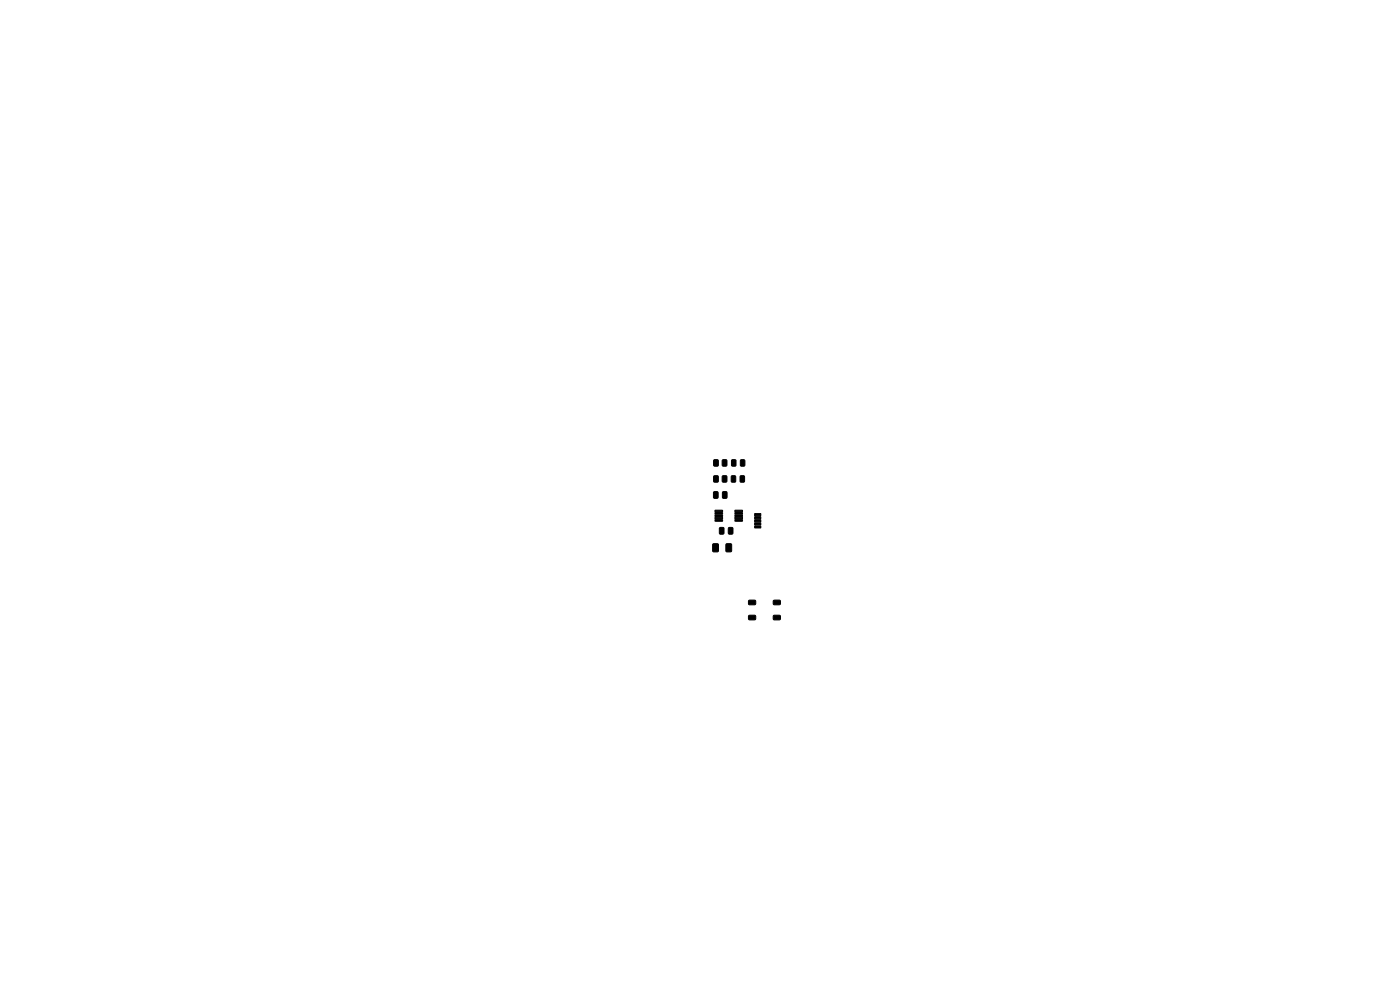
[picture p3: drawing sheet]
<svg xmlns="http://www.w3.org/2000/svg" width="297mm" height="210mm" viewBox="0 0 297 210" stroke-linecap="round" stroke-linejoin="round" font-family="sans-serif">
<g fill="#000" stroke="#000" stroke-width=".21">
<path d="M151.4 97.6l.7-.1 .3 .2v1l-.2 .2h-.6l-.2-.2zM153.3 97.6l.7-.1 .2 .2v1l-.1 .2h-.7l-.2-.2zM155.2 97.6l.7-.1 .2 .2v1l-.1 .2h-.6l-.2-.2zM157.1 97.6l.7-.1 .2 .2v1l-.1 .2h-.6l-.2-.2zM151.4 104.3h.7l.2 .1 .1 1.1-.2 .2h-.6l-.2-.1zM151.4 101l.7-.1 .3 .2v1l-.2 .2h-.6l-.2-.2zM151.2 115.4l1-.1 .2 .2v1.3l-.1 .3h-.9l-.2-.2zM152.7 111.9h.6l.3 .1v1.1l-.2 .2h-.6l-.2-.1zM153.3 101l.7-.1 .2 .2v1l-.1 .2h-.7l-.2-.2zM153.3 104.3h.7l.2 .1 .1 1.1-.2 .2h-.6l-.2-.1zM151.7 108.3l1.5-.1 .1 .3-1.5 .1zM151.7 108.8l1.5-.1 .1 .3-1.5 .1z"/>
<path d="M151.7 109.3l1.5-.1 .1 .3-1.5 .1zM151.7 109.8l1.5-.1 .1 .3-1.5 .1zM151.7 110.3l1.5-.1 .1 .3-1.5 .1zM154.6 111.9h.6l.3 .1v1.1l-.2 .2h-.6l-.2-.1zM154 115.4l1-.1 .2 .2v1.3l-.1 .3h-.9l-.2-.2zM155.2 101l.6-.1 .3 .2v1l-.2 .2h-.5l-.3-.2zM155.9 110.3l1.5-.1 .1 .3-1.5 .1zM155.9 109.8l1.5-.1 .1 .3-1.5 .1zM155.9 109.3l1.5-.1 .1 .3-1.5 .1zM155.9 108.8l1.5-.1 .1 .3-1.5 .1zM155.9 108.3l1.5-.1 .1 .3-1.5 .1zM157.1 101l.6-.1 .2 .2 .1 1-.2 .2h-.6l-.2-.2z"/>
<path d="M160.1 111.6h1.3v.4h-1.3zM160.1 110.9h1.3v.5h-1.3zM160.1 110.3h1.3v.4h-1.3zM160.1 109.6h1.3v.5h-1.3zM160.1 109h1.3v.4h-1.3zM158.8 130.6l1.4-.1 .1 .3v.5l-.2 .2h-1.2l-.1-.2zM158.8 127.4l1.4-.1 .1 .3v.5l-.2 .2h-1.2l-.1-.2zM164.1 130.6l1.3-.1 .2 .3v.5l-.3 .2h-1.1l-.2-.2zM164.1 127.4l1.3-.1 .2 .3v.5l-.3 .2h-1.1l-.2-.2z"/>
</g>
</svg>
